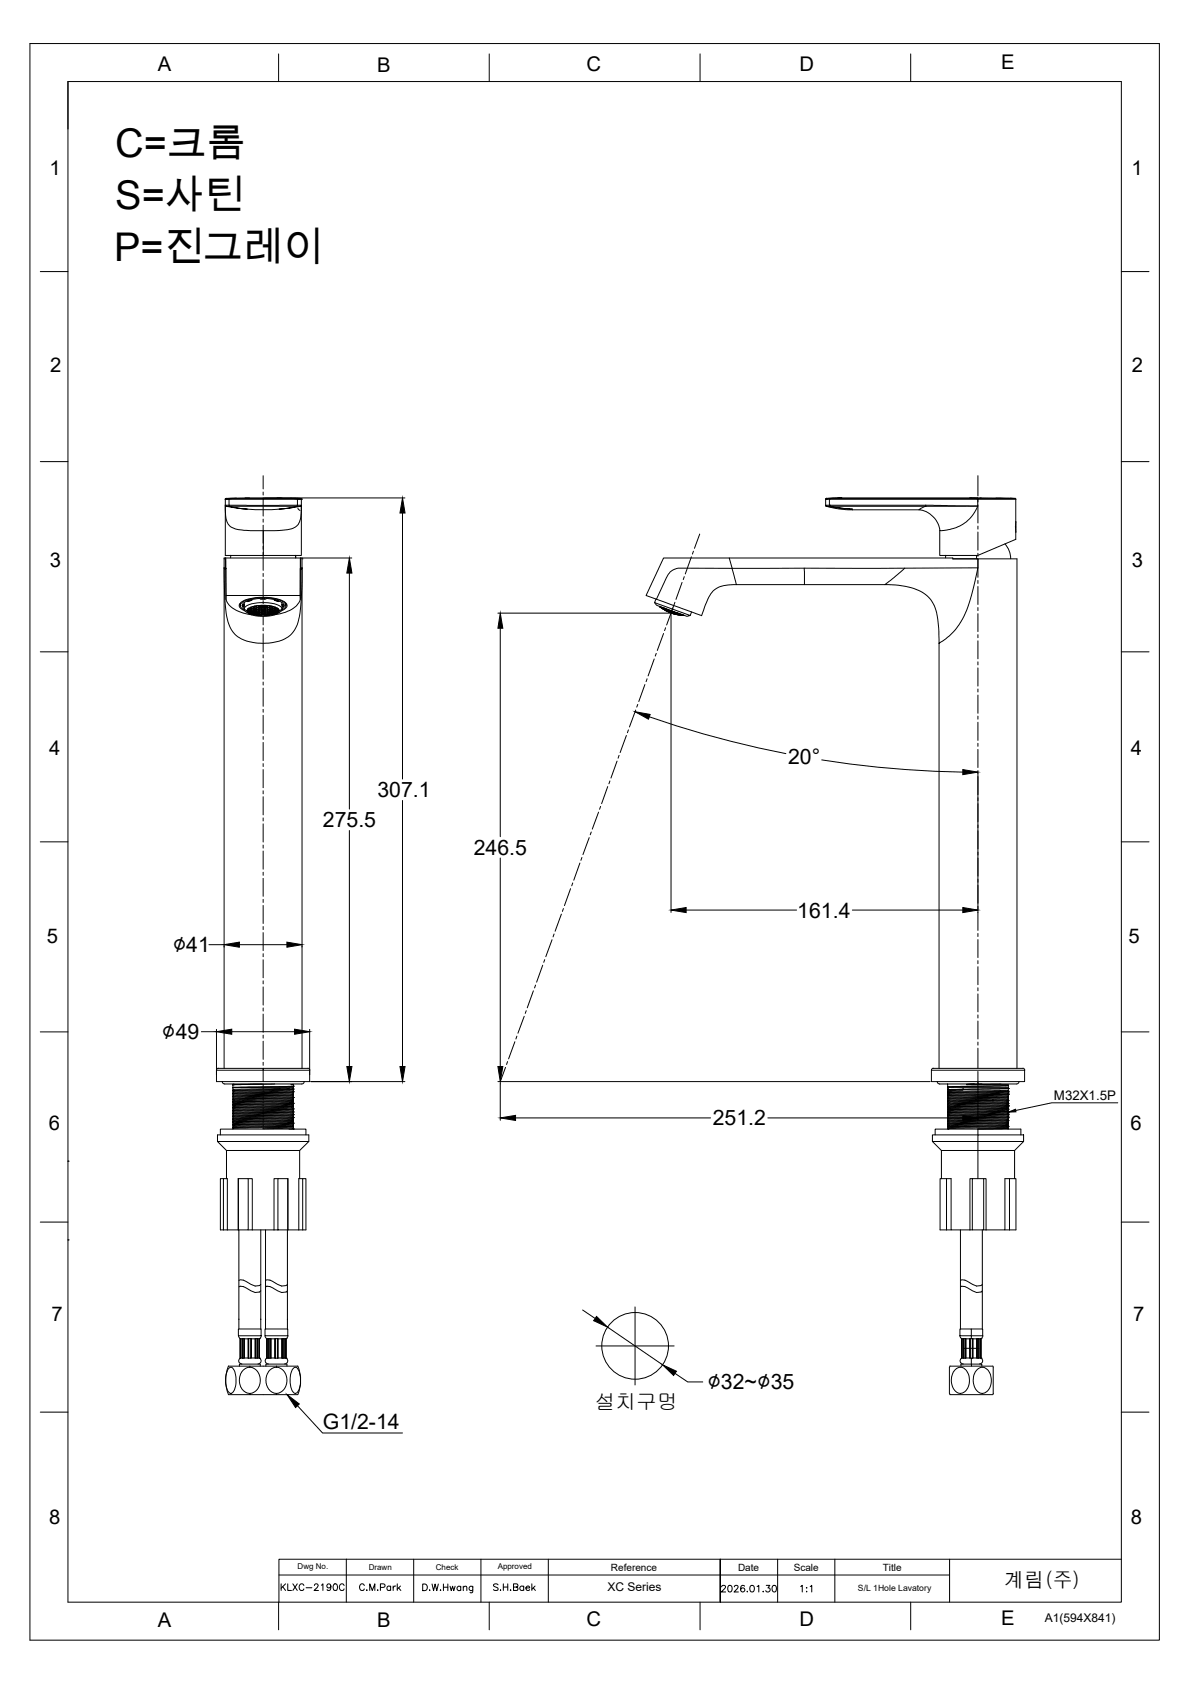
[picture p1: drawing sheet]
<svg xmlns="http://www.w3.org/2000/svg" width="297mm" height="420mm" viewBox="0 0 297 420" stroke-linecap="round" stroke-linejoin="round" font-family="sans-serif">
<defs><g id="words">
<g font-size="9.9">
<text x="28.7" y="39.1">C=크롬</text>
<text x="28.8" y="52.1">S=사틴</text>
<text x="28.5" y="65.1">P=진그레이</text>
</g>
<g font-size="5.9">
<text x="43.1" y="237.6">∅41</text>
<text x="40.4" y="259.3">∅49</text>
<text x="176.4" y="346.7">∅32~∅35</text>
</g>
<g font-size="5.3">
<text x="196.6" y="190.7">20°</text>
<text x="94.1" y="198.9">307.1</text>
<text x="80.5" y="206.4">275.5</text>
<text x="118.2" y="213.3">246.5</text>
<text x="198.9" y="228.9">161.4</text>
<text x="177.8" y="280.8">251.2</text>
<text x="80.5" y="356.6">G1/2-14</text>
</g>
<text font-size="5.2" x="148.4" y="351.6">설치구멍</text>
<g font-size="5.1">
<text x="39.3" y="17.8">A</text>
<text x="94" y="17.9">B</text>
<text x="146.2" y="17.7">C</text>
<text x="199.4" y="17.6">D</text>
<text x="249.7" y="17.3">E</text>
<text x="12.4" y="43.8">1</text>
<text x="282.2" y="43.8">1</text>
<text x="12.5" y="92.7">2</text>
<text x="282.3" y="92.7">2</text>
<text x="12.4" y="141.5">3</text>
<text x="282.3" y="141.5">3</text>
<text x="12.2" y="188.4">4</text>
<text x="282" y="188.4">4</text>
<text x="11.7" y="235.3">5</text>
<text x="281.5" y="235.3">5</text>
<text x="12.2" y="282">6</text>
<text x="282" y="282">6</text>
<text x="12.8" y="329.5">7</text>
<text x="282.6" y="329.5">7</text>
<text x="12.2" y="380.1">8</text>
<text x="282" y="380.1">8</text>
<text x="39.3" y="405.9">A</text>
<text x="94" y="406">B</text>
<text x="146.2" y="405.8">C</text>
<text x="199.4" y="405.7">D</text>
<text x="249.7" y="405.4">E</text>
</g>
<text font-size="5" x="250.5" y="396">계림(주)</text>
<g font-size="4.4">
<text x="68.8" y="397.9">KLXC-2190C</text>
<text x="121.7" y="397.9">S.H.Baek</text>
<text x="178.5" y="398.3">2026.01.30</text>
</g>
<text font-size="3.3" x="262.9" y="274.5">M32X1.5P</text>
<g font-size="3">
<text x="151.5" y="397.1">XC Series</text>
<text x="260.6" y="404.6">A1(594X841)</text>
</g>
<g font-size="2.5">
<text x="152.4" y="391.9">Reference</text>
<text x="184.1" y="391.9">Date</text>
<text x="198" y="391.9">Scale</text>
<text x="220.2" y="391.9">Title</text>
</g>
<text font-size="2.2" x="214" y="397">S/L 1Hole Lavatory</text>
<g font-size="2">
<text x="74.2" y="391.5">Dwg No.</text>
<text x="92" y="391.7">Drawn</text>
<text x="108.7" y="391.7">Check</text>
<text x="124.1" y="391.5">Approved</text>
</g>
</g></defs>
<!-- layer: 0 -->
<g fill="none" stroke="#000" stroke-width=".25">
<path d="M65.6 118.7v3.3M243.9 118.7v5M55.9 139.4h.1M56.2 126.3v12.3h19v-12.4l-.2 .1M56.2 124.5v.1M56.2 126.1l.2 .2M56.2 126.3h.1M56.2 124.5h.1M56.2 124.6h.9M56.2 126.1h18M56.2 124.6v1.5M56.2 126l.2 .3"/>
<path d="M56.2 139.2h-.3v2.5M56.2 139.2h18.7M56.2 126.2l.1 .1M56.2 139.2v2.6M56.3 139.2l.1 9.4h18.5M56.4 126.3h.1M56.4 126.3l5.3 .7-4.6-.7M56.4 126.3h.7M56.4 124.4l-.2 .2M56.4 124.4h.2M56.4 124.4h9.3M56.9 124.4l5.3-.2 12.7 .2"/>
<path d="M57.1 124.6v1.7M57.1 124.4v.2M57.2 126.1v.2h16.9v-.2M57.6 138.6l-.1 .6M58.9 124.3l-2.5 .1M61.1 124.2h1.1M61.8 127l4.3 .2 3.5-.2M65.6 122.8v.7M65.6 129.5v.8M65.6 131v11.3M69.1 124.2h1.1M72.4 124.3l2 .1"/>
<path d="M73.7 138.6l.1 .6M74.2 126.1h1M74.2 124.4v1.7M74.2 126.1v.2M74.2 126.3l-4.6 .7 5.3-.7M74.2 126.3h.7M74.3 126.8l.5 .6M74.8 124.4h.1M74.9 124.4h.2M74.9 124.4l-9.2-.2-.1 4.6M74.9 126.3h.1M74.9 126.3h.3a6.9 6.9 0 0 1-1 4.7 4.8 4.8 0 0 1-3.7 1.3l-6.2 .1a12.3 12.3 0 0 1-6.9-1.1l-.2-.2a5.5 5.5 0 0 1-1-3.9v-.9l.4 .1"/>
<path d="M75 139.2h.3v2.5M75 139.2l-.1 10.3M75 139.2v2.6h.3M75 126.3l-.3 .1M75 124.4h.1M75.1 124.4v.2M75.1 124.5l.1 .1M75.2 126l-.2 .3M75.2 126.1l-.3 .2M75.2 124.5h.1M75.2 124.6h-18.1M75.2 124.6v1.5"/>
<path d="M75.3 139.4h.1M172.4 138.9l-1.5 4.3M172.9 137.5l-.2 .7M174.5 133.3l-1.3 3.5M181.9 139.2h-16.4l-4.4 9.4 2.6 .9M205.9 126.1l.2 .2zM205.9 124.6h47.4v5.6M205.9 126.1l.2 .2M205.9 124.5h.1M206 124.5l-.1 .1M206.1 126.3a23 23 0 0 0 6.5 .9M206.1 126.3h.1"/>
<path d="M206.1 124.4l3.9-.2zM206.1 126.3l6.5 .7zM206.2 124.4l-.3 .2M206.2 124.3l-.2 .3-.1 1.5h25M206.9 124.4v1.9M207 124.4v.2M207 124.4h36.9M207.1 126.1v.2h23.8M208.8 124.2h35.9M212.6 127.2h16.6M212.6 127v.2M229.2 127.2l1.7-.9h13a10.2 10.2 0 0 1-9.5 6.1 5.9 5.9 0 0 0-5.2-5.2z"/>
<path d="M230.9 126.1v.2M234.4 132.4v6.2h9.5l9.4-4v-1.8M235.9 138.6l-.1 .6M237.6 139.4h6.3zM237.6 139.4v-.2h-55.7l.7 2.6h43.1M243.6 138.6v.8M243.9 124.4v1.9l-13-.2M243.9 124.4h9.2M243.9 124.2h-2l1.9 .2v.2M243.9 124.5v.8M243.9 126v4.5M243.9 131.3v.7"/>
<path d="M243.9 132.7v4.6M243.9 138v.8M243.9 139.6v4.4M244.4 124.2l8.6 .2M248.4 124.3l4.2 .1M250.6 135.7l1 1.5 .5 2.2M251.9 124.3l1.2 .1h-.1M253.2 124.3l.2 .3M253.3 131.5h.1l-.1 1.3M253.3 130.2l.1 1.3M253.3 130.2v2.6M55.9 141.7a63 63 0 0 0 .8 12.8 6.9 6.9 0 0 0 6.4 5.8 11.4 11.4 0 0 0 9.6-2.1 10 10 0 0 0 2.3-6.8l.3-4.8v-4.9"/>
<path d="M55.9 141.7l.3 .4-.2-.3h.2M55.9 141.7v124.9M56.1 141.8l.2 .2M56.2 141.8h.1M56.3 141.8l.1 7.7M56.4 149.5a5.3 5.3 0 0 0 4.2 3.4l2.2 .5M56.4 148.6v.9M59.9 150.8v.3M59.9 151.1a1.37 1.37 0 0 0 1 1.1M59.9 151.1a2.69 2.69 0 0 1 2.6-1.6 11.7 11.7 0 0 1 8.5 .9l.3 .7M59.9 150.6v.5M60 150.5l-.1 .3"/>
<path d="M60.4 150.9h.4v.3h-.4zM60.9 152l.2 .4 1.1 .7M60.9 152a2.65 2.65 0 0 1 2.6-1.5 9.9 9.9 0 0 1 6.5 .9l.4 .6M60.9 151.3h-.4l.4 .5M60.9 152l.7 .4M60.9 150.3v.5M60.9 150.8v1.2M61 152.4a1.75 1.75 0 0 1-1.3-1.5 3.8 3.8 0 0 1 3.1-1.6 13.1 13.1 0 0 1 8.2 .8 1.06 1.06 0 0 1 .6 1.2 1.06 1.06 0 0 1-.9 .9l-.5 .2M61.6 152.4l.1 .3a7.4 7.4 0 0 0 6.3 .8l1.1-.4 .6-.7M61.6 152.4a2.3 2.3 0 0 1 2.1-1.2 8.7 8.7 0 0 1 5.7 .7l.3 .5M61.6 152.3h.1M61.7 152.1l.3-.1-.1-.1v.7"/>
<path d="M61.7 149.9l.5-.2 .3 .1-.5 .2zM61.7 152.1l.3 .2h-.4l.4 .3h-.3l1 .5-.4-.1 1.8 .5M61.7 152.4v.2M61.9 151.8l.2 .3h.6l-.6-.3v1M61.9 152.2h.6l.2 .2h-.6zM61.9 152.4l.8 .3zM61.9 152.6l.8 .3zM61.9 152.7v.1M62 149.8v.2M62.3 152.9v.1M62.5 151.5v1.5M62.5 151.5l.2 .2-.2 .1-.4-.1"/>
<path d="M62.5 152.9l.8 .2zM62.5 151.9l.3-.1 .5 .3h-.5zM62.5 152.3l.3-.2 .5 .4-.2 .1zM62.5 153.1l.8 .2zM62.5 152.5l.8 .2h-.5zM62.5 152.8l.8 .2zM62.7 153.1h.1M62.8 151.5v1.6M62.8 149.8l-.3-.2 2.4-.3v.2h1.4v-.2l2.5 .3-.4 .2M62.8 149.8l-1 .3a1.29 1.29 0 0 0-1.3 .7h.4M62.8 149.6v.2M62.9 151.4l.4 .3-.1 .1-.4-.1-.3-.2"/>
<path d="M63.1 151.3v2M63.2 153l.8 .2zM63.2 152.3l.2-.2 .6 .3-.2 .1zM63.2 152.6l.2-.1 .6 .2-.2 .1zM63.2 153.2l.8 .2zM63.2 153.3l.8 .1zM63.2 152.9l.8 .1zM63.2 151.9l.2-.2 .6 .3-.2 .2zM63.2 151.4l.2-.2 .6 .4-.2 .2zM63.3 151.3l-.3 .1M63.3 153.3h.1M63.4 151.2v2.2"/>
<path d="M63.8 151.2v2.2M63.9 153.1l.8 .1zM63.9 152.6l.6-.1 .2 .1-.6 .1zM63.9 152.9h.8zM63.9 153.3l.8 .1zM63.9 151.8l.2-.2 .4 .1 .2 .2-.2 .2zM63.9 153.4l.8 .1zM63.9 151.2h-.4M64 153.4h.1M64.1 152l.6 .3-.2 .2-.4-.1-.2-.2zM64.1 151.1l.4 .1 .2 .2-.2 .2h-.4l-.2-.3zM64.1 151.1v2.3"/>
<path d="M64.5 151.1v2.3h-.6M64.5 153.5h.1M64.5 151.1h-.2M64.6 151.1l.1 .3M64.7 151.5h.3v2.1h-.3zM64.7 153.5h-.1M64.7 153.4h-.2h.2M64.7 153.2l-.2 .1h.2M64.7 153l-.2 .1h.2M64.7 152.7l-.2 .1 .2 .1M64.7 152.4l-.2 .1 .2 .1M64.7 152l-.2 .1 .2 .2"/>
<path d="M64.7 151.5l-.2 .2 .2 .1M64.7 151.1v.4M65 152.4h.2h-.2M65 152.8h.2h-.2M65 151.2h.2h-.2M65 151.4h.2h-.2M65 151.5v-.4l.3 .1h-.1l.1 .3h-.3M65 151.6l.3 .1-.1 .1M65 153.2h.2M65 152.1h.2M65 151.8h.2M65.2 153.2l.1 .2-.3 .1 .3 .1"/>
<path d="M65.2 153.2h-.2h.2M65.2 152.1l.1 .2-.1 .1 .1 .2-.1 .6M65.2 151.8l.1 .2-.1 .1M65.2 151v2.5M65.2 153.2l.2 .2 .6-.2M65.2 151.1l.2 .1M65.3 153.6l.1-.2 .5 .2M65.3 151l-.3 .1 .4 .1M65.3 149.3h.7v.2h-.7zM65.3 153.4v.2M65.4 151.3l-.2 .1 .2 .1M65.4 152l-.2 .1 .2 .2"/>
<path d="M65.4 152.3l-.2 .1 .2 .2 .6-.2-.2-.1M65.4 153l-.2-.2 .2-.2 .6 .2-.2 .2M65.4 151.5l-.2 .1 .2 .1M65.4 151.3v.4M65.4 152v1.4M65.4 153h.4M65.4 151.2h.4M65.4 151.3h.4M65.4 151.5h.4M65.4 152.3h.4M65.4 152h.4M65.4 151.7h.4"/>
<path d="M65.4 153l-.2 .2M65.4 151.2h-.2M65.6 143.1v.7M65.6 144.6v4.5M65.6 149.8v.8M65.6 151.4v4.5M65.6 156.6v.8M65.6 158.1v4.6M65.8 151.3l.2 .1-.2 .1M65.8 152l.2 .1-.2 .2M65.8 151.5l.2 .1-.2 .1M65.8 151v.2"/>
<path d="M65.8 151.3v.4M65.8 152v1.4M65.8 153l.2 .2M65.8 151l.4 .1h-.1M65.9 151l.2 .1M65.9 153.4v.2M66 153.2h.2h-.1M66 151.1l-.2 .1M66.1 153.2l-.2 .2 .3 .1-.3 .1M66.1 152.8h.1h-.1M66.1 152.4h.1h-.1M66.1 152.1h.1h-.1"/>
<path d="M66.1 151.4h.1h-.1M66.1 151.2h.1h-.1M66.1 151.8l-.2 .2 .2 .1-.2 .2 .2 .1-.2 .2 .2 .2-.2 .2 .2 .2M66.1 151.1l-.2 .1h.2l-.2 .3h.3M66.1 151v2.5M66.1 153.2h.1M66.1 151.8h.1M66.1 151.1l.1 .4M66.2 151.5h.4v2.1h-.4zM66.2 151.6l-.3 .1 .2 .1M66.5 151.1v.3M66.6 151.5l.1 .2-.1 .1"/>
<path d="M66.6 152l.1 .1-.1 .2M66.6 152.4l.1 .1-.1 .1M66.6 152.7l.1 .1-.1 .1M66.6 153l.1 .1h-.1M66.6 153.2l.1 .1h-.1M66.6 153.4h.1h-.1M66.6 153.5h.1h-.1M66.6 152.6l.6-.2 .2 .2-.6 .2zM66.6 153.2l.8-.1zM66.6 152.9h.8zM66.6 153.4l.8-.1zM66.6 153.5l.8-.1z"/>
<path d="M66.6 153.5h.1M66.6 151v.5M66.7 152.1l.7 .1-.7 .3-.1-.2zM66.7 151.7l.7 .1-.7 .3-.1-.2zM66.7 151.2l.5-.1 .2 .2-.2 .3h-.5l-.1-.2zM66.7 152.8v.2M66.7 153.3v.2M66.8 153.5h-.1M66.8 152.5v.3M66.8 153.1v.1M66.9 151.1h-.2v1.4M67.2 151.1v2.4"/>
<path d="M67.2 153l.8-.1zM67.2 152.7l.8-.1zM67.2 153.4l.8-.2zM67.2 152.4l.6-.3 .2 .2-.6 .2zM67.2 153.2l.8-.2zM67.3 151.2h.4M67.3 153.4h-.1M67.4 151.8l.4-.1 .2 .2-.6 .3-.2-.2zM67.4 151.3l.4-.1 .2 .2-.2 .3-.4 .1-.2-.2zM67.4 151.2v2.2M67.8 153.3l-.6 .1M67.8 153.3h.2"/>
<path d="M67.8 151.2v2.1M67.9 152.1l.6-.3 .2 .1-.2 .2zM67.9 153.1l.8-.2zM67.9 153l.8-.2zM67.9 152.7l.8-.2-.6 .3zM67.9 152.4l.6-.3 .2 .2-.6 .3zM67.9 153.3l.8-.2zM68 151.3l.2 .1M68.1 151.3v2M68.3 151.4l-.4 .3 .2 .1 .6-.3M68.4 149.8l1 .3a1.4 1.4 0 0 1 1.4 .7h-.5M68.4 149.6v.2"/>
<path d="M68.5 151.5v.2M68.5 152.1v.8M68.5 153.1h.1M68.5 151.8v.3M68.5 152.9v.2M68.6 153.1h.1M68.6 152.9l.8-.3zM68.6 152.7l.8-.3zM68.6 152.4l.5-.3 .3 .1-.6 .3zM68.7 151.5l-.1 .2 .2 .1 .3-.1M68.8 151.5v1.5M68.8 149.8l.3-.1 .4 .2-.3 .1z"/>
<path d="M68.9 152.9v.1M69.2 149.8v.2M69.3 152.7v.1M69.4 151.8l-.3 .3h-.5l.5-.3v1M69.4 151.9l-.2 .1 .3 .1M69.4 152v.6M69.5 152.4v.2M69.6 152.1l-.4 .2h.5l-.5 .3h.3l-.9 .5 .3-.1-1.7 .4M69.7 152.3h.1M70.3 150.3v.5M70.3 150.8l.1 .3M70.4 152l-.2 .4-1.2 .7"/>
<path d="M70.4 151.3h.4l-.4 .5M70.4 151.2h.4v-.3h-.4v1.1M70.4 152l-.7 .4M71.1 150.4l.2 .7M71.3 151.1a1.4 1.4 0 0 1-1 1.1M71.3 150.6v.5M74.9 149.5a5.1 5.1 0 0 1-3.7 3.3l-2.9 .6M74.9 141.8v7.7M75.1 141.8l-.2 .2M75.3 141.8l-.3 .3 .3-.3M75.3 141.7v.1M75.3 141.7v124.9"/>
<path d="M163.3 150.4l.5 .6 3.7 1.4 .2-.4 4.4 1.6-.8 .2-3.8-1.4M163.6 149.5l-.3 .9 4.4 1.6 .3-.9M164.4 151.3l.2 .1M164.5 151.3l.1 .1M164.6 151.4l.8 .6M164.6 151.4a10 10 0 0 0 5.8 2.1M164.6 151.4v.1M164.7 151.4l.2 .2-.3-.2M164.8 151.4l.5 .4 .1-.2-.2-.1M165 151.7l.6 .4M165 151.6l.6 .5M165 151.6v.1"/>
<path d="M165 151.5v.1M165.2 151.5l.5 .3v-.1M165.3 151.9l.1-.2 .6 .4M165.3 151.8l.3 .2M165.4 152l.4 .3M165.5 158.1l-1.6 4.2M165.6 152.1l.7 .3M165.6 152.1l.4 .2M165.6 152l.4 .2M165.7 151.9v-.1l.7 .3M165.7 151.9l.7 .2M165.7 151.9l-.1 .1"/>
<path d="M165.8 152.2l.3 .1M166 152.1v.2M166 152.3l.3 .1M166 152.2l.7 .2M166 152.1l.1-.2 .7 .3M166 156.6l-.3 .7M166 152.4l.8 .3M166.3 152.4l.7 .4zM166.3 152.4v.1M166.4 152.3l-.1 .1M166.4 152.3l.1-.2 .3 .2 .3 .3M166.4 152.3l.7 .3"/>
<path d="M166.5 152l-.1 .1M166.7 152.6h-.1M166.8 152.7l.7 .3M166.8 152.1l-.2 .4-.6-.3M166.8 152.2l.7 .3M166.8 152.2h.1M167 152.8l.7 .2zM167 152.7l-.3-.2 .7 .2M167 152.7h.4M167.1 152.6l-.1 .1M167.1 152.5l.7 .2M167.1 152.5l.3 .2"/>
<path d="M167.2 152.3l-.1 .1M167.4 152.9v-.1l.7 .3M167.4 152.9l.7 .2M167.4 152.7l.4 .1M167.5 153l.7 .2M167.5 152.5l-.1 .2M167.5 152.4v.1M167.6 152.4l.3 .3 .3-.1M167.7 153h.1M167.8 152.7l-.1 .3M167.8 151.7l-1.5 4.2M167.9 152.7l.6 .2v.1z"/>
<path d="M167.9 152.6v.1M168.1 153.1h-.4l.8 .1M168.1 153.1v.1M168.1 153.1l.4 .1M168.2 153.2l1.6 .3M168.2 152.8v.2M168.3 152.7l.7 .2M168.3 150.3l-.2 .7M168.5 153.2l.7 .2zM168.5 153.2v.1M168.5 153l-.3 .1h.7M168.5 153v.2"/>
<path d="M168.5 153l.4 .1M168.6 152.8v.2l.7 .1-.3-.2M168.6 152.9h.4M168.9 153.3l-.1 .1M168.9 153.2l.7 .1M169 152.9l-.1 .2M169.3 153.4l.7 .1zM169.3 153.4h.1M169.3 153.2v.2M169.4 153.1l-.1 .1 .6 .1M169.6 153.4v.1M169.7 153.4l.9 .1"/>
<path d="M169.7 153.5h.8M169.7 153.2v.1M169.9 153.3l-.2 .1M170.1 153.3l-.1 .1M170.1 145.3l-1.5 4.2M170.4 153.5v.1M170.4 153.4v.1M170.4 153.5h.3M170.7 143.9l-.3 .7M172.5 152.7l-.4 .9M182.6 141.8h-11.7a4.2 4.2 0 0 0-2.5 .2 3.4 3.4 0 0 0-2.2 2.2l-2.5 5.3M183.7 145.9a7.2 7.2 0 0 0-6.1 1.9l-1 1.6-1.6 4.2-11.3-4.1"/>
<path d="M200.6 141.8v4.1h-16.9l-1.1-4.1M200.6 145.9h20.1M220.7 145.9l5-4.1 18.2-.1a50.5 50.5 0 0 1-3.5 12 15.3 15.3 0 0 1-6.2 6.8v-2.9a13.8 13.8 0 0 0-2.1-8.1 12.3 12.3 0 0 0-8.7-3.5zM243.9 141.7v-2.3h9.7v127.2M243.9 144.8v.8M243.9 146.3v4.5M243.9 151.6v.7M243.9 153.1v4.5M243.9 158.4v.7M243.9 159.9v4.5M65.6 163.4v.8M65.6 164.9v4.5"/>
<path d="M65.6 170.2v.7M65.6 171.7v4.5M65.6 177v.7M65.6 178.5v4.5M158.6 177.2l-1.6 4.2M159.1 175.8l-.3 .6M160.8 170.8l-1.5 4.2M161.4 169.4l-.3 .7M163.2 164.4l-1.6 4.2M163.7 163l-.3 .7M234.2 160.5v106.1M243.9 165.1v.8"/>
<path d="M243.9 166.7v4.5M243.9 171.9v.8M243.9 173.4v4.6M243.9 178.7v.7M65.6 183.8v.7M65.6 185.2v4.6M65.6 190.5v.7M65.6 192v4.5M65.6 197.3v.8M65.6 198.8v4.5M151.6 196.2l-1.6 4.3M152.1 194.8l-.2 .8"/>
<path d="M153.9 189.9l-1.5 4.2M154.4 188.5l-.3 .7M156.2 183.5l-1.5 4.3M156.7 182.1l-.2 .7M243.9 180.2v4.5M243.9 185.4v.8M243.9 187v4.5M243.9 192.3v.7M243.9 193.7v4.6M243.9 199v.8M65.6 204.1v.7M65.6 205.6v4.5"/>
<path d="M65.6 210.8v.8M65.6 212.3v4.6M65.6 217.6v.8M65.6 219.1v4.5M144.6 215.3l-1.5 4.3M145.1 213.9l-.2 .8M147 209l-1.6 4.2M147.5 207.6l-.3 .7M149.3 202.6l-1.6 4.3M149.8 201.2l-.3 .7M243.9 200.5v4.5M243.9 205.8v.7"/>
<path d="M243.9 207.3v4.5M243.9 212.6v.7M243.9 214.1v4.5M243.9 219.4v.7M65.6 224.4v.8M65.6 225.9v4.5M65.6 231.2v.7M65.6 232.7v4.5M65.6 237.9v.8M65.6 239.5v4.5M135.9 239.4l-.3 .7M137.7 234.5l-1.6 4.2"/>
<path d="M138.2 233l-.3 .8M140 228.1l-1.6 4.3M140.5 226.7l-.2 .7M142.3 221.7l-1.5 4.3M142.8 220.3l-.2 .7M243.9 220.8v4.6M243.9 226.1v.8M243.9 227.6v4.5M243.9 232.9v.8M243.9 234.4v4.5M243.9 239.7v.7M65.6 244.7v.8"/>
<path d="M65.6 246.2v4.6M65.6 251.5v.8M65.6 253v4.5M65.6 258.3v.7M65.6 259.8v4.5M128.4 259.9l-1.6 4.3M128.9 258.5l-.2 .7M130.7 253.6l-1.5 4.2M131.2 252.2l-.2 .6M133 247.2l-1.5 4.2M133.6 245.8l-.3 .7M135.4 240.8l-1.6 4.3"/>
<path d="M243.9 241.2v4.5M243.9 246.5v.7M243.9 248v4.5M243.9 253.2v.8M243.9 254.7v4.5M243.9 260v.8M54.5 266.6h11.1v3.3M54.5 266.5l-.4 .3-.1 .2M55.4 269.8l.2 .5 .4 .2M58 271.4h.1M58 272.8h.1M58 276.4h.1"/>
<path d="M58 277.8h.1M58 279.2h.1M58 279.9h.1M58 274.9h.1M58 271.3h15.2M58 271.4l.1 .4M58 270.6l.1 .1M58 272.1l.2 .1M58 273.5h.1M58 274.2l.2 .1M58 275.6l.2 .2M58 276.3v.1"/>
<path d="M58 277.1h.1M58 277.7v.1M58 272.8l.2 .2M58 277.7h.1M58 276.4l.2 .1M58 277.1l.2 .1M58 277.8l.2 .1M58 279.2l.2 .1M58 279.9l.2 .2M58 274.9l.2 .2M58.1 275.2h.1M58.1 275.9h.1"/>
<path d="M58.1 279.4h.1M58.1 270.5v.8M58.1 272.3v.2M58.1 273v.2M58.1 273.7v.3M58.1 274.4v.3M58.1 275.9v.2M58.1 276.6v.2M58.1 277.3v.2M58.1 278v.2M58.1 278.7v.3M58.1 279.4v.2"/>
<path d="M58.1 277.5l.2 .1M58.1 278.2l.2 .1M58.1 279h.2M58.1 279.6l.2 .2M58.1 274.7l.2 .1M58.1 275.4l.2 .1M58.1 276.1l.2 .1M58.1 276.8l.2 .1M58.1 271.8l.2 .1M58.1 272.5l.2 .2M58.1 273.2l.2 .2M58.1 274l.2 .1"/>
<path d="M58.3 273.6l-.2 .1M58.3 270.5l-.3 .1 7.4-.1M58.4 276.4l-.3 .2M58.4 277.1l-.3 .2M58.4 277.8l-.3 .2M58.4 278.5l-.3 .2M58.4 272.8l-.3 .2M58.4 274.2l-.3 .2M58.6 279.6l-.6 .3M58.6 274.6l-.6 .3M58.6 275.3l-.6 .3M58.6 276l-.6 .3"/>
<path d="M65.6 267h-11.6v2.9h11.6M65.6 279.5l-7.5 .1M65.6 276.6l-7.5 .2M65.6 265v.8M65.6 270.5v1.1M65.6 272.1v.3M65.6 272.8v.3M65.6 273.5v.3M65.6 274.3v.2M65.6 275v.2M65.6 275.7v.2M65.6 276.4v.2"/>
<path d="M65.6 277.1v.3M65.6 277.8v.2M65.6 278.5v.3M65.6 279.3v.2M65.6 279.9v.3M68.5 270.5l-10.4 .2M71.9 271.7l.3-.2-14.1 .3M72.2 271.5h1M72.6 270.6h.6M72.6 270.5v.1M72.9 278.9l.3 .1M72.9 279.4l.3 .1-15.1 .4"/>
<path d="M72.9 278.9l-14.9 .3M73 276.8l.2 .1M73 276.1l.2 .1M73 275.4l.2 .1M73 274.7l.2 .1M73 279.7l.2 .1M73 278.3l.2 .1M73 277.6l.2 .1M73 274l.2 .1M73 273.3l.2 .1M73 272.6l.2 .1M73 273.7l.2 .1"/>
<path d="M73 273l.2 .1M73 272.3l.2 .1M73 278.7l.2 .1M73 278l.2 .1M73 277.3l.2 .1M73 278.9h-.1M73 276.5l.2 .2M73 275.8l.2 .2M73 275.2l.2 .1M73 274.4l.2 .2M73 271.6l.2 .1M73.1 270.5l-.5 .1"/>
<path d="M73.1 271.9l-.9 .1-14.1 .3 .3-.2M73.1 270.6h.1M73.2 276.2l-15.1 .4M73.2 275.5l-15.1 .4M73.2 275v-.2h-.4l-14.7 .4M73.2 276.9l-15.1 .4M73.2 276.9l-.1 .3h-.5l-14.5 .3M73.2 277.9l-15.1 .3M73.2 278.6l-15.1 .4M73.2 279.3l-7.6 .2M73.2 274.3l-15.1 .4M73.2 275l-14.8 .4h-.3v-.2"/>
<path d="M73.2 275.7l-15.1 .4M73.2 276.5l-7.6 .1M73.2 279l-15.1 .4M73.2 278.4l-15.1 .3M73.2 277.7l-15.1 .3M73.2 279.8l-15.1 .3M73.2 274.1l-15.1 .3M73.2 273.4l-15.1 .3M73.2 272.7l-15.1 .3M73.2 272.2l-15.1 .3M73.2 272.9l-15.1 .3M73.2 273.6l-15.1 .4"/>
<path d="M73.2 271.5l-.3 .2M73.2 270.6v.4M73.2 271.1v.4M73.2 271.9v.3M73.2 272.7v.2M73.2 273.4v.2M73.2 274.1v.2M73.2 275.5v.2M73.2 276.2v.3M73.2 277.7v.2M73.2 278.4v.2M73.2 279v.3"/>
<path d="M73.2 279.8v.2M73.2 279.3l-.4 .2M73.2 278.6l-.4 .2M73.2 277.9l-.4 .2M73.2 277.2l-.4 .2M73.2 276.5l-.4 .1M73.2 275.7l-.4 .3M73.2 275l-.4 .2M73.2 274.3l-.4 .2M73.2 273.6l-.4 .2M73.2 272.9l-.4 .2M73.2 272.2l-.4 .2"/>
<path d="M73.2 272.4h.1M73.2 271.7h.1M73.2 273.8h.1M73.2 278.8h.1M73.2 278.1h.1M73.2 275.3h.1M73.2 276.7h.1M73.2 271h.1M73.2 272.4l-15.2 .4M73.2 271.7l-15.1 .4M73.2 273.8l-15.1 .4M73.2 273.1l-15.2 .4"/>
<path d="M73.2 271l-15.2 .4M73.2 272.5l-15.2 .3M73.2 278.8l-15.2 .4M73.2 278.1l-15.2 .4 .2 .1M73.2 277.4l-15.2 .3M73.2 276.7l-15.2 .4 15.2-.4M73.2 278.8l-.3 .1M73.2 276l-15.2 .4M73.2 277.4l-15.2 .4M73.2 278.2l-15.1 .3M73.2 277.4h.1M73.2 279.6l-15.2 .3"/>
<path d="M73.2 275.3l-15.2 .3M73.2 274.6l-15.2 .3M73.2 276l-15.2 .3M73.2 273.9l-15.1 .4M73.2 275.3l-15.1 .4M73.2 272.4v.1M73.2 273.8v.1M73.2 274.6h.1M73.2 276h.1M73.2 276.7v.1M73.2 279.5v.1M73.2 272.5h-.1"/>
<path d="M73.2 279.6l-.6 .3M73.2 276l-.6 .4M73.2 275.3l-.6 .4M73.2 274.6l-.6 .3M73.2 273.9h-.1M75.9 269.8l-.2 .5-.4 .2h-19.3M76.8 266.6h-11.2v.4h11.6v2.9h-11.6M76.8 266.5l.2 .1 .3 .4M126.1 266.3l-1.3 3.6M126.6 264.9l-.3 .7M232.3 267h23.2v2.9h-23.2zM232.8 266.6h22.3"/>
<path d="M232.8 266.5l-.4 .3-.1 .2M233.7 269.8l.2 .5 .5 .2M234.3 270.5h9.6M236.3 271.3h15.2M236.3 271.9h.1M236.3 274.7h.1M236.3 276.8h.1M236.3 271.2h.1M236.3 277.6h.1M236.3 279h.1M236.3 272.6h.1M236.3 274h.1"/>
<path d="M236.3 276.2h.1M236.3 270.5h.1M236.3 272.6v.1M236.3 273.3v.1M236.3 274.7v.1M236.3 275.4v.1M236.3 276.8v.1M236.3 278.3h.1M236.3 279.7v.1M236.3 276.9l.2 .1M236.3 277.6l.2 .1M236.3 278.3l.2 .2"/>
<path d="M236.3 271.2l.1 .1M236.3 271.9l.2 .1M236.3 272.7h.2M236.3 273.4l.2 .1M236.3 274.1l.2 .1M236.3 274.8l.2 .1M236.3 275.5l.2 .1M236.3 279.8l.2 .1M236.3 279l.2 .2M236.4 276.6h.1M236.4 275.2h.1M236.4 275.9h.1"/>
<path d="M236.4 279.5h.1M236.4 277.4h.1M236.4 278.8h.1M236.4 271.6h.1M236.4 272.4h.1M236.4 273.1h.1M236.4 273.8h.1M236.4 270.5v.6M236.4 271.2v.4M236.4 272.1v.3M236.4 272.8v.3M236.4 273.5v.3"/>
<path d="M236.4 274.3v.2l.2 .1M236.4 276.4v.2M236.4 277.8v.3l.2 .1M236.4 278.5v.3M236.4 275.2l.2 .1M236.4 275.9l.2 .1M236.4 276.6l.2 .2M236.4 277.4h.2M236.4 278.8l.2 .1M236.4 279.5l.2 .1M236.4 271.6l.2 .2M236.4 272.4l.2 .1"/>
<path d="M236.4 273.1l.2 .1M236.4 273.8l.2 .1M236.6 276.3l-.2 .1M236.7 277.6l-.3 .2M236.7 278.3l-.3 .2M236.7 272.7l-.3 .1M236.7 273.3l-.3 .2M236.7 274.1l-.3 .2M236.9 277.9l-.6 .4M236.9 273l-.6 .3M236.9 274.4l-.6 .3M236.9 275.1l-.6 .3"/>
<path d="M236.9 275.8l-.6 .4M236.9 279.4l-.6 .3M237 276.5l-.6 .3 15.1-.3M240.1 272l-3.7 .1M240.1 271.5l.2 .2M241.1 270.6h10.4v.9M241.8 279.6l-5.5 .1M241.9 279.2l-.1 .4M243 270.5h-1.9h3.8M243.9 278.9l-7.6 .1M243.9 273.2l-7.6 .2M243.9 276l-7.5 .2 .6 .3"/>
<path d="M243.9 261.5v5.1M243.9 271h.1M243.9 271.7v.1M243.9 272.4v.1M243.9 273.1v.1M243.9 273.8v.1M243.9 274.6h.1M243.9 275.3h.1M243.9 276h.1M243.9 276.7h.1M243.9 277.4h.1M243.9 278.1v.1"/>
<path d="M243.9 278.8v.1M243.9 279.5v.1M247.5 274.6l.2 .1M247.7 274.7l-10.5 .2a.62 .62 0 0 0-.8 .3M247.7 274.3l-11.3 .2M249.7 270.5h-8.6M250.9 271.5v.1M251.3 279.2l.2 .1M251.3 278.5l.2 .1M251.3 277.8l.2 .1M251.3 277.1l.2 .1M251.3 273.5l.2 .2"/>
<path d="M251.3 272.8l.2 .2M251.3 272.1l.2 .1M251.3 276.4l.2 .1M251.3 275.7l.2 .1M251.3 274.9l.2 .2M251.3 274.3l.2 .1M251.3 279.9l.2 .2M251.3 277.4l.2 .1-15.1 .3M251.3 277.4l.2 .1M251.3 276.7l.2 .1M251.3 276h.2M251.3 275.2l.2 .1"/>
<path d="M251.3 279.5l.2 .1M251.3 278.8l.2 .1M251.3 278.1l.2 .1M251.3 274.5l.2 .1M251.3 273.8l.2 .1M251.3 273.1l.2 .1M251.3 272.4l.2 .1M251.4 274.1l-3.7 .2-.2 .1M251.4 273.2h.1M251.5 276.8h.1M251.5 276h.1M251.5 275.3h.1"/>
<path d="M251.5 277.5h.1M251.5 279.6h.1M251.5 278.9h.1M251.5 278.2h.1M251.5 274.6h.1M251.5 272.5h.1M251.5 276l-15.1 .4M251.5 275.3l-14.5 .3-.6 .1v.2M251.5 276.8l-14.8 .3h-.3v.3M251.5 274.9l-15.1 .3M251.5 275.6l-15.1 .3M251.5 276.3l-15.1 .3"/>
<path d="M251.5 277l-15.1 .4M251.5 277.7l-15.1 .3M251.5 278.4l-15.1 .4M251.5 279.1l-15.1 .4M251.5 278.9l-14.5 .3h-.6v.3M251.5 278.2l-15.1 .3M251.5 279.6l-14.5 .3h-.6v.3M251.5 279.9l-15.1 .3M251.5 274.6l-3.8 .1M251.5 273.9l-15.1 .4M251.5 273.2l-15.1 .3M251.5 272.5l-15.1 .3"/>
<path d="M251.5 272l-15.1 .4M251.5 272.7l-15.1 .4M251.5 273.4l-15.1 .4M251.5 271.6v.4M251.5 272.5v.2M251.5 273.2v.2M251.5 273.9v.2M251.5 274.6v.3M251.5 275.3v.3M251.5 276v.3M251.5 276.8v.2M251.5 277.5v.2"/>
<path d="M251.5 278.2v.2M251.5 278.9v.2M251.5 279.6v.3M251.5 276.3l-.4 .2M251.5 275.6l-.4 .1M251.5 274.9l-.4 .2M251.5 279.1l-.4 .2M251.5 278.4l-.4 .2M251.5 277.7l-.4 .2M251.5 277l-.4 .2M251.5 279.9l-.4 .1M251.5 274.1l-.4 .2"/>
<path d="M251.5 273.4l-.4 .2M251.5 272.7l-.4 .2M251.5 272l-.4 .2M251.5 270.8h.1M251.5 273h.1M251.5 275.8h.1M251.5 278.6l-15.2 .4M251.5 277.9l-15.2 .4M251.5 277.2l-15.2 .4M251.5 279.3l-9.7 .3M251.5 276.5l-15.2 .4M251.5 277.3l-15.2 .3"/>
<path d="M251.5 278l-15.2 .3M251.5 278.7l-7.6 .2M251.5 278.7h.1M251.5 278h.1M251.5 272.2l-15.2 .4M251.5 271.6l-15.2 .3M251.5 273.7l-15.2 .3M251.5 273l-15.2 .3M251.5 270.9l-15.2 .3M251.5 272.3l-15.2 .4M251.5 273l-7.6 .2M251.5 272.3h.1"/>
<path d="M251.5 271.6h.1M251.5 275.1l-15.2 .3M251.5 274.4l-15.2 .3M251.5 275.8l-15.2 .4M251.5 273.7l-15.2 .4M251.5 274.4l-15.2 .4M251.5 275.2l-15.2 .3M251.5 275.8l-7.6 .2M251.5 270.8l-15.2 .4M251.5 279.4l-15.2 .4M251.5 270.8v.1M251.5 272.2v.1"/>
<path d="M251.5 273.7h.1M251.5 274.4h.1M251.5 275.1v.1M251.5 276.5h.1M251.5 277.2v.1M251.5 278.6v.1M251.5 279.3v.1M251.5 277.3l-.2 .1M251.5 276.5l-.6 .4M251.5 275.8l-.6 .4M251.5 275.2l-.6 .2M251.5 274.4l-.6 .4"/>
<path d="M251.5 273.7l-.2 .1M251.5 279.4l-.6 .3M254.1 269.8a.61 .61 0 0 1-.6 .7h-9.6v-.6M255.1 266.5l.4 .3 .1 .2M54.2 284.8l2.3 2.2h18.2l2.3-2.2M54.2 283.2h22.8v1.6h-22.8zM55 283.2v-1.5h21.3v1.5M55.7 294.1h-.7v12.8h4.5M56.5 287v7.1M58 280.7h.1M58 281.4h.1M58 280.7h.2"/>
<path d="M58 281.4l.2 .1M58 280.6h.1M58 281.3h.1M58.1 280.1v.3M58.1 280.8v.3M58.1 281.5v.2M58.1 280.4l.2 .1M58.1 281.1l.2 .1M58.4 281.4l-.3 .1M59.4 294.1h.1M59.4 294.1v12.8M59.5 294.1h2.4v12.8h-2.4z"/>
<path d="M61.9 294.1h1v12.8M65.6 281.4v.2l7.6-.2M65.6 280.7v.2M69.3 294.1h-1v12.8M69.3 294.1h2.5v12.8h-2.5zM71.8 294.1v12.8M73 281.1l.2 .1M73 280.4l.2 .1M73 281.5l.2 .2M73 280.8l.2 .2M73 280.1l.2 .1M73.1 281.7h.1"/>
<path d="M73.2 281.2l-15.1 .3M73.2 280.5l-15.1 .3 .3-.1M73.2 280l-15.1 .4M73.2 280.7l-15.1 .4M73.2 280.5v.2M73.2 281.2v.2M73.2 281.4l-.4 .2M73.2 280.7l-.4 .2M73.2 280l-.4 .2M73.2 281.7h.1M73.2 280.2h.1M73.2 280.3l-15.2 .4"/>
<path d="M73.2 281l-15.2 .4M73.2 281.7h-1.1M73.2 280.2l-15.2 .4M73.2 280.2v.1M73.2 280.3l-.1 .1M74.7 287v7.1M75.5 294.1h.8v12.8h-4.5M232.6 284.8h11.3v2.2h-9.1zM233.2 283.2v-1.5h21.4v1.5M234.8 287v7.1M236.1 294.1h-1.6v12.8h2.7M236.3 281.1v.1"/>
<path d="M236.3 280.5l.2 .1M236.3 281.2l.2 .1M236.4 280.2h.1M236.4 280.9h.1M236.4 281.6h.1M236.4 280.2l.1 .1M236.4 280.9l.2 .1M236.9 281.5l-.5 .1M236.9 280.8l-.6 .3M236.9 280.1l-.6 .3M242.5 294.1h-.6v12.8M242.5 294.1h2.8v12.8h-2.8z"/>
<path d="M243.9 281.7v1.5h-11.3v1.6M243.9 283.2h11.4v1.6h-11.4zM243.9 281l-7.6 .2M243.9 280.3l-7.6 .2M243.9 280.2l-7.6 .3M243.9 280.2v.1M243.9 281h.1M245.3 294.1h.6v12.8M251.3 281.6l.2 .1M251.3 280.7l.2 .1M251.3 281.4l.2 .1M251.3 281h.2"/>
<path d="M251.3 280.2l.2 .1M251.4 280.3h.1M251.5 281h.1M251.5 281l-15 .3-.1 .1v.2M251.5 280.3l-14.8 .3-.3 .1v.2M251.5 280.5l-15.1 .4M251.5 281.2l-15.1 .4M251.5 280.3v.2M251.5 281v.2M251.5 281.2l-.4 .3M251.5 280.5l-.4 .2M251.5 280.8l-7.6 .2"/>
<path d="M251.5 280.1l-7.6 .2M251.5 281.5l-7.6 .2M251.5 280.8l-15.2 .3M251.5 280.1l-7.6 .1M251.5 280.1h.1M251.5 280.8h.1M251.5 280.1l-.6 .3M251.5 280.8l-.6 .4M251.8 294.1h1.6v12.8h-2.8M253 287v7.1M255.3 284.8l-2.3 2.2h-9.1v7.1M55.7 306.9v-12.8h1v12.8"/>
<path d="M59.6 319.5a2.28 2.28 0 0 1 2.3 .6 2.31 2.31 0 0 0 3.1 .3M59.6 306.9v24.7M61.9 306.9h7.4M65 306.9v24.7M66.2 319.5a2.28 2.28 0 0 1 2.4 .6 2.31 2.31 0 0 0 3.1 .3M66.2 306.9v24.7M71.7 306.9v24.7M74.5 306.9v-12.8h1v12.8M236.1 306.9v-12.8h1.1v12.8h4.7M239.5 306.9v24.7M239.5 319.5a2.28 2.28 0 0 1 2.4 .6 2.31 2.31 0 0 0 3.1 .3M241.9 306.9h.6"/>
<path d="M245 306.9v24.7M245.3 306.9h.6M245.9 306.9h4.7v-12.8h1.2v12.8M59.5 331.6h5.6v1.7h-5.6zM59.5 333.3l.4 .7M59.6 321.1a2.28 2.28 0 0 1 2.3 .6 2.31 2.31 0 0 0 3.1 .4M59.9 334v4.9M59.9 334l.1 4.8M59.9 338.8a.78 .78 0 0 0-.3 .9 .78 .78 0 0 0 .7 .6M60 338.8l-.1 .1M60 338.8h.4M60.4 338.8v.1"/>
<path d="M60.4 334v4.8M60.4 334v4.9M60.4 338.9h.4M60.8 334h.2M60.8 334h-.9v4.9M60.8 334v4.9M60.8 334v4.8M60.8 338.8h.2M60.8 338.8v.1M61 334v4.8h.9M61 334h.9M61.9 338.8l.1 .1"/>
<path d="M61.9 334v4.8M62 334v4.8M62 334h-.1M62 334v4.9M62 334h.5M62.5 334v4.9h-.5M62.5 334h.2M62.6 334v4.8M62.7 334v4.8h.9M62.7 338.8l-.2 .1M62.7 334h.9M63.6 338.8l.2 .1"/>
<path d="M63.6 334v4.8M63.7 334v4.8M63.8 334h-.2M63.8 334v4.9M63.8 334h.8M64.2 338.8l-.1-4.8v4.9h-.3M64.2 338.8l-.1 .1M64.2 338.8h.4M64.6 338.8l.1 .1M64.6 334v4.8M64.7 334v4.8M64.7 334h.1"/>
<path d="M64.7 338.9h.1M64.7 334h-.1M64.7 334v4.9M64.7 338.8a.78 .78 0 0 1 .4 .9 .78 .78 0 0 1-.8 .6M65.2 333.3l-.5 .7M66.1 331.6h5.7v1.7h-5.7zM66.1 333.3l.4 .7M66.2 321.1a2.28 2.28 0 0 1 2.4 .6 2.31 2.31 0 0 0 3.1 .4M66.5 334l.1 4.9M66.5 334h.9M66.5 338.8a.78 .78 0 0 0-.3 .9 .78 .78 0 0 0 .7 .6M66.6 334v4.9"/>
<path d="M66.6 334h.1M66.6 338.8v.1M66.6 338.8h.5M66.6 334v4.8M67 334v4.8M67.1 334v4.9h.3M67.4 334h.2M67.4 334v4.9M67.5 334v4.8M67.6 338.8l-.2 .1M67.6 334h.9M67.6 338.8h.9"/>
<path d="M67.6 334v4.8M68.5 338.8l.2 .1M68.5 334v4.8M68.7 334h-.2M68.7 334h.5M68.7 338.9h.5M68.7 334v4.9M69.2 334h.2M69.2 334v4.9M69.3 334v4.8M69.4 338.8l-.2 .1M69.4 334h.8"/>
<path d="M69.4 338.8h.8M69.4 334v4.8M70.2 338.8l.3 .1M70.2 334v4.8M70.4 334v4.8M70.5 334h-.3M70.5 334h.7M70.5 338.9h.3M70.5 334v4.9M70.8 338.8v.1M70.8 338.8v-4.8v4.9M70.8 338.8h.4"/>
<path d="M71.2 338.8l.1 .1M71.2 334v4.8M71.3 338.9h.1M71.3 334h.1M71.3 334h-.1M71.3 334v4.9M71.4 338.8a.78 .78 0 0 1 .3 .9 .78 .78 0 0 1-.7 .6M71.8 333.3l-.4 .7M239.4 333.3l.4 .7M239.4 331.6h2.8v1.7h-2.8zM239.5 321.1a2.28 2.28 0 0 1 2.4 .6 2.31 2.31 0 0 0 3.1 .4M239.8 334h.1"/>
<path d="M239.8 338.9h.1M239.8 334v4.9M239.9 338.8a.78 .78 0 0 0-.4 .9 .78 .78 0 0 0 .7 .6M239.9 334h.1M239.9 334v4.8M240 338.8l.4 .1M240 338.8l-.1 .1M240 334v4.8M240.4 336.4h3.8M240.4 334h-.1M240.4 338.9h.4M240.4 334v4.9"/>
<path d="M240.8 334h.1M240.8 334h-.8M240.8 334v4.9M240.8 334v4.8M240.9 338.8l-.1 .1M240.9 334h.9M240.9 338.8h.9M240.9 334v4.8M241.8 338.8l.2 .1M241.8 334v4.8M241.9 334v4.8M242 334v4.9h.2"/>
<path d="M242 334h-.2M242.2 331.6h2.9v1.7M242.2 334h.3M242.5 338.9h-.3v1.4M242.5 334h.2M242.5 334v4.9M242.6 334v4.8M242.7 338.8l-.2 .1M242.7 334h.9M242.7 338.8h.9M242.7 334v4.8M243.6 338.8l.2 .1"/>
<path d="M243.6 334v4.8M243.7 334v4.8M243.8 334h-.2M243.8 334v4.9M243.8 334h.7M243.8 338.9h.3M244.2 338.8l-.1 .1M244.2 338.8l-.1-4.8v4.9M244.2 338.8h.3M244.5 338.8l.2 .1M244.5 334v4.8M244.6 334v4.8"/>
<path d="M244.7 338.9h.1M244.7 334h.1M244.7 334h-.2M244.7 334v4.9M244.7 338.8a.78 .78 0 0 1 .4 .9 .78 .78 0 0 1-.8 .6M245.1 333.3h-2.9v.7h-.2M245.1 333.3l-.4 .7M57 348h5.3M57 340.9h5.3M57 340.8a9.2 9.2 0 0 0 0 7.1M57 341.4a.76 .76 0 0 1 .9-.2 .76 .76 0 0 1 .5 .7 5.7 5.7 0 0 1-.5 5.6 .83 .83 0 0 1-1.2-.7 6.2 6.2 0 0 1 .3-5.4zM59.7 340.9v-.6h5.2v.6"/>
<path d="M60.7 341.8a2.54 2.54 0 0 1 2.7-.3 2.54 2.54 0 0 1 1.5 2.3 3 3 0 0 1-3.2 3.8 3.6 3.6 0 0 1-1-5.8zM62.3 347.7v.3h6.6M66.3 340.9v-.6h5.3v.6M68.9 347.7v.3h5.4M68.9 341.2a3.2 3.2 0 0 0-2.3 4.6 2.67 2.67 0 0 0 2.3 1.9M68.9 341.2a3.3 3.3 0 0 1 2.1 5.1 2.73 2.73 0 0 1-2.1 1.4M68.9 340.9v.3M73.1 341.4a.76 .76 0 0 1 .8-.2 .76 .76 0 0 1 .6 .7 5.7 5.7 0 0 1-.5 5.6 .83 .83 0 0 1-1.2-.7 6.2 6.2 0 0 1 .3-5.4zM74.3 340.9h-12v.3M74.3 340.8a9.2 9.2 0 0 1 0 7.1M236.9 348h10.7M236.9 340.9h10.7"/>
<path d="M236.9 340.8l-.1 .4v6.5l.1 .2M238.3 341.7a1.86 1.86 0 0 1 3.1 .9 3.5 3.5 0 0 1-1.9 5.1 3 3 0 0 1-2.2-3.8l.3-1.2zM239.7 340.9v-.6h5.2v.6M242.3 340.3v.6M243.7 341.7a1.86 1.86 0 0 1 3.2 .9 3.5 3.5 0 0 1-1.9 5.1 3 3 0 0 1-2.2-3.8l.1-.8zM247.6 340.8v7.1"/>
<circle cx="158.4" cy="335.8" r="8.3"/>
</g>
<!-- layer: DIM_ -->
<g fill="#000" stroke="#000" stroke-width=".25">
<path d="M100.4 124.2l.6 3.8h-1.2zM87.1 139.2l.7 3.8h-1.3zM124.8 153l.6 3.7h-1.2zM158.4 177.6l3.8 .7-.5 1.1zM240.1 192l3.8 .6-3.8 .7zM55.9 235.7l3.8-.6v1.2zM71.6 235.1l3.7 .6-3.7 .6zM167.4 227.1l3.7-.7v1.3zM240.1 226.4l3.8 .7-3.8 .6zM54 257.4l3.8-.6v1.2zM73.5 256.8l3.7 .6-3.7 .6zM86.5 266.1h1.3l-.7 3.8z"/>
<path d="M99.8 266.1h1.2l-.6 3.8zM124.2 266.1h1.2l-.6 3.8zM124.8 278.9l3.8-.6v1.3zM240.1 278.3l3.8 .6-3.8 .7zM251.5 277.5l1.8-.7 .1 .6zM148.8 328.5l2.7 2.6-3.4-1.6zM71.6 348l3 2.3-.9 .9zM165.2 340.5l3.5 1.6-.7 1.1z"/>
</g>
<g fill="none" stroke="#000" stroke-width=".25">
<path d="M66 124.2h35M75.3 139.2h12.4M100.4 128v66.4M87.1 143v58.9M124.2 153h42.9M124.8 156.7v52.1M167.4 153.3v74.4M161.9 178.8a244.2 244.2 0 0 0 34.1 9.2M100.4 199.7v66.4M204.9 189.6a248 248 0 0 0 35.2 3M243.9 192.9v34.8M87.1 207.2v58.9"/>
<path d="M124.8 214.1v52M52.1 235.7h3.8M55.9 236v.3M59.7 235.7h11.9M75.3 236v.3M171.1 227.1h27.6M212.6 227.1h27.5M50.2 257.4h3.8M54 256.8v11.4M57.8 257.4h15.7M77.2 256.8v11.4M77.5 269.9h23.5"/>
<path d="M124.2 269.9h107.8M124.8 270.2v9.3M128.6 278.9h48.6M191.5 278.9h48.6M243.9 267.3v12.2M278.8 275.2h-16.5l-9 1.9M145.3 326.8l3.1 2.2M151.5 331.1l13.7 9.4M74.2 350.7l6.2 6.8h20M168.4 342.7l3.1 2.1h3.8"/>
</g>
<!-- layer: CENTER -->
<path d="M148.6 335.8h19.5M158.4 326.1v19.5" fill="none" stroke="#000" stroke-width=".25"/>
<!-- layer: DIM_ -->
<g fill="#fff" stroke="#fff" stroke-width=".25">
<path d="M176.4 342.5v4.6l21.9-4.6zM176.4 347.1l21.9-4.6v4.6z"/>
<path d="M38.6 255.1v4.6l11.3-4.6zM38.6 259.7l11.3-4.6v4.6z"/>
<path d="M43.1 233.4v4.6l8.7-4.6zM43.1 238l8.7-4.6v4.6z"/>
<path d="M94 194.7v4.7l12.8-4.7zM94 199.4l12.8-4.7v4.7z"/>
<path d="M80.3 202.2v4.7l13.7-4.7zM80.3 206.9l13.7-4.7v4.7z"/>
<path d="M118 209.1v4.6l13.6-4.6zM118 213.7l13.6-4.6v4.6z"/>
<path d="M196.4 186.5v4.7l8.2-4.7zM196.4 191.2l8.2-4.7v4.7z"/>
<path d="M199 224.7v4.6l13.2-4.6zM199 229.3l13.2-4.6v4.6z"/>
<path d="M177.6 276.6v4.6l13.5-4.6zM177.6 281.2l13.5-4.6v4.6z"/>
</g>
<!-- layer: FORM -->
<g fill="none" stroke="#000" stroke-width=".25">
<path d="M7.5 10.9h281.7v398.3h-281.7zM69.5 13.4v6.9M122 13.4v6.9M174.6 13.4v6.9M227.1 13.4v6.9M16.9 20.3h262.8v379.4h-262.8zM10 67.8h6.9M279.7 67.8h6.9M10 115.2h6.9M279.7 115.2h6.9M10 162.6h6.9M279.7 162.6h6.9"/>
<path d="M10 210h6.9M279.7 210h6.9M10 257.5h6.9M279.7 257.5h6.9M16.9 289.7h.1M10 304.9h6.9M16.9 309.4h.1M279.7 304.9h6.9M10 352.3h6.9M279.7 352.3h6.9M69.5 399.7v6.9M69.6 393h167.2"/>
<path d="M86.4 389h-16.8v10.7M86.4 389h193.3M86.4 389v10.7M103.2 389v10.7M119.9 389v10.7M122 399.7v6.9M136.8 389v10.7M174.6 399.7v6.9M179.6 389v10.7v-10.7M179.6 389v10.7M193.9 389v10.7M208.2 389v10.7"/>
<path d="M227.1 399.7v6.9M236.8 389v10.7"/>
</g>
<!-- layer: TEXT -->
<g fill="none" stroke="#000" stroke-width=".25">
<path d="M90.9 395.6a.61 .61 0 0 0-.7-.4 .61 .61 0 0 0-.5 .6 .69 .69 0 0 0 .2 .9 .69 .69 0 0 0 .9-.1l.1-.2M91.4 396.8h.2zM92.2 396.8v-1.6l.7 1.6 .6-1.6v1.6M94.1 396.8h.2zM94.9 396.1l1-.1 .1-.3-.1-.4-1-.1v1.6M97.4 396a.52 .52 0 0 0-.7-.1 .52 .52 0 0 0 0 .8 .52 .52 0 0 0 .7-.1M97.4 395.7v1.1M98.1 395.7v1.1M98.7 395.7l-.4 .1-.2 .4M99.1 395.2v1.6M99.4 396.2l.6 .6M99.9 395.7l-.8 .8"/>
<path d="M105.4 395.2h.6a.86 .86 0 0 1 .6 .8 .86 .86 0 0 1-.6 .9h-.6zM107.2 396.7v.2zM107.8 395.2l.3 1.7 .4-1.7 .4 1.7 .4-1.7M109.8 396.8h.2zM110.6 395.2v1.7M110.6 396h1.1M111.7 395.2v1.7M112.2 395.8l.3 1.1 .4-1.1 .3 1.1 .3-1.1M114.9 396a.52 .52 0 0 0-.8-.1 .52 .52 0 0 0 0 .8 .52 .52 0 0 0 .8-.1M114.9 395.8v1.1M115.5 396.1l.3-.3a.38 .38 0 0 1 .6 .3v.8M115.5 395.8v1.1"/>
<path d="M117.9 395.8v1.4l-.3 .2-.4-.1M117.9 396a.52 .52 0 0 0-.8-.1 .52 .52 0 0 0 0 .8 .52 .52 0 0 0 .8-.1M199.7 395.8l.4-.3v1.7M201.1 396.2h.2zM201.1 397.1h.2zM202.1 395.8l.4-.3v1.7"/>
</g>
<use href="#words"/>
</svg>
